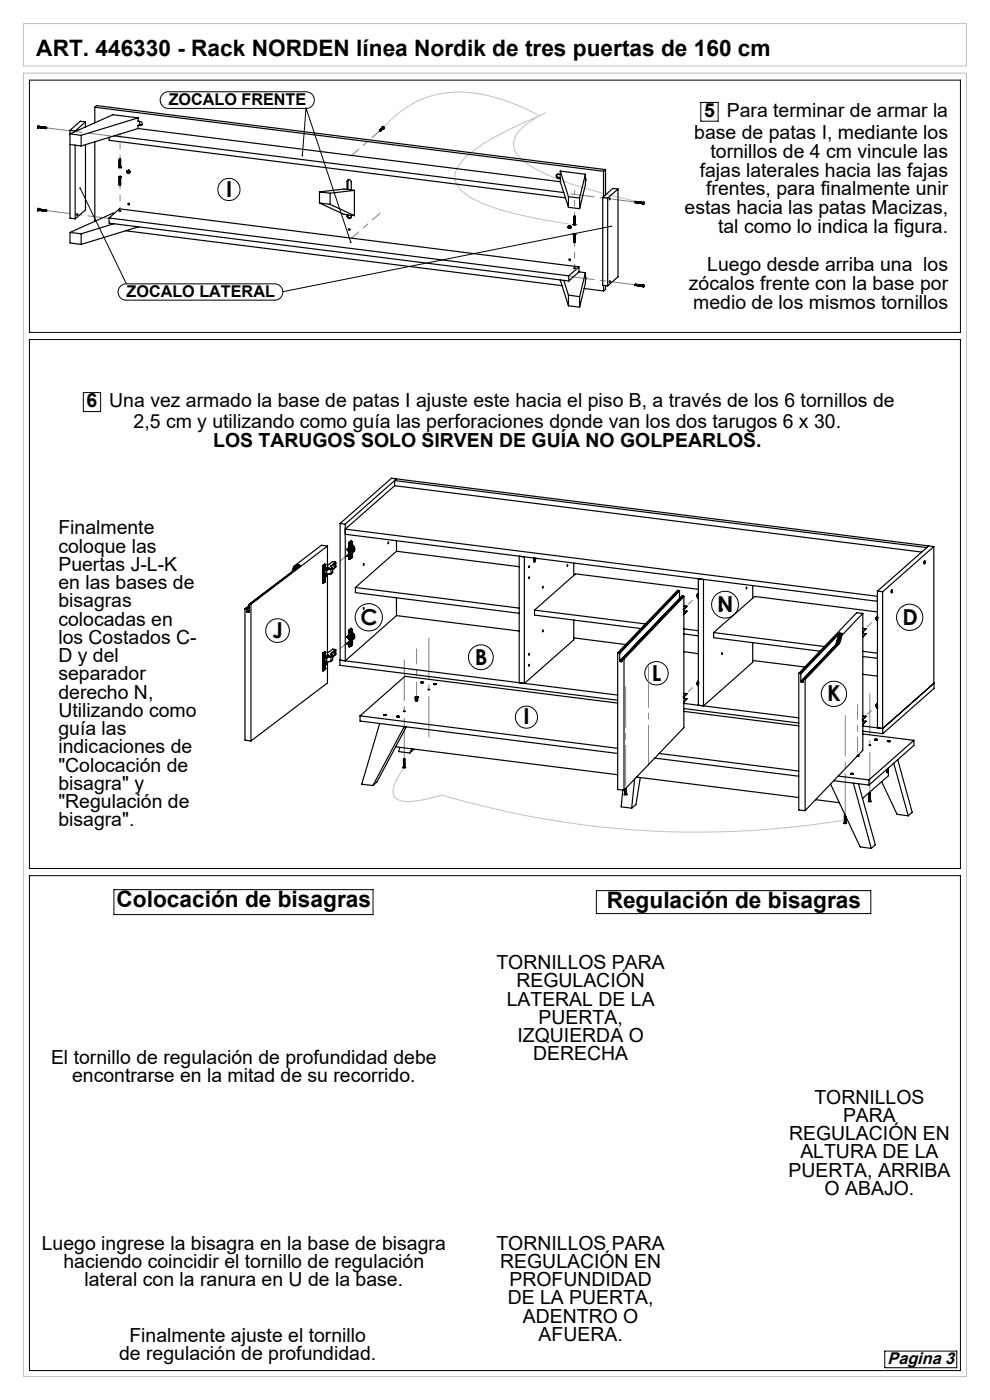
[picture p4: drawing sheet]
<svg xmlns="http://www.w3.org/2000/svg" width="210mm" height="297mm" viewBox="0 0 210 297" stroke-linecap="round" stroke-linejoin="round" font-family="sans-serif">
<defs><g id="words">
<g font-size="4.8">
<text x="7.7" y="11.8">ART. 446330 - Rack NORDEN línea Nordik de tres puertas de 160 cm</text>
<text x="24.7" y="192.4">Colocación de bisagras</text>
<text x="128.7" y="192.6">Regulación de bisagras</text>
</g>
<g font-size="4.7">
<text x="48" y="41.7">I</text>
<text x="152.2" y="129.8">N</text>
<text x="57.8" y="135.3">J</text>
<text x="76.4" y="132.5">C</text>
<text x="191.4" y="132.5">D</text>
<text x="100.7" y="141">B</text>
<text x="138.3" y="144.4">L</text>
<text x="175.5" y="148.8">K</text>
<text x="111.1" y="153.7">I</text>
</g>
<g font-size="4.1">
<text x="147.3" y="29.4">base de patas I, mediante los</text>
<text x="149.4" y="24.8">5</text>
<text x="154.2" y="24.8">Para terminar de armar la</text>
<text x="150.7" y="33.4">tornillos de 4 cm vincule las</text>
<text x="148.4" y="37.4">fajas laterales hacia las fajas</text>
<text x="149.8" y="41.5">frentes, para finalmente unir</text>
<text x="145.2" y="45.5">estas hacia las patas Macizas,</text>
<text x="152.3" y="49.5">tal como lo indica la figura.</text>
<text x="150" y="57.5">Luego desde arriba una los</text>
<text x="146.1" y="61.5">zócalos frente con la base por</text>
<text x="147.1" y="65.5">medio de los mismos tornillos</text>
<text x="18.4" y="86.3">6</text>
<text x="23.2" y="86.3">Una vez armado la base de patas I ajuste este hacia el piso B, a través de los 6 tornillos de</text>
<text x="28.3" y="90.9">2,5 cm y utilizando como guía las perforaciones donde van los dos tarugos 6 x 30.</text>
<text x="45.2" y="94.8">LOS TARUGOS SOLO SIRVEN DE GUÍA NO GOLPEARLOS.</text>
<text x="12.4" y="113.4">Finalmente</text>
<text x="12.4" y="117.2">coloque las</text>
<text x="12.4" y="121.1">Puertas J-L-K</text>
<text x="12.4" y="125">en las bases de</text>
<text x="12.4" y="128.8">bisagras</text>
<text x="12.4" y="132.7">colocadas en</text>
<text x="12.4" y="136.6">los Costados C-</text>
<text x="12.4" y="140.5">D y del</text>
<text x="12.4" y="144.3">separador</text>
<text x="12.4" y="148.2">derecho N,</text>
<text x="12.4" y="152.1">Utilizando como</text>
<text x="12.4" y="156">guía las</text>
<text x="12.4" y="159.8">indicaciones de</text>
<text x="12.4" y="163.7">&quot;Colocación de</text>
<text x="12.4" y="167.6">bisagra&quot; y</text>
<text x="12.4" y="171.5">&quot;Regulación de</text>
<text x="12.4" y="175.3">bisagra&quot;.</text>
<text x="105.3" y="205.6">TORNILLOS PARA</text>
<text x="109.5" y="209.5">REGULACIÓN</text>
<text x="107.5" y="213.4">LATERAL DE LA</text>
<text x="109.8" y="221.1">IZQUIERDA O</text>
<text x="114.2" y="217.2">PUERTA,</text>
<text x="10.8" y="225.6">El tornillo de regulación de profundidad debe</text>
<text x="113.1" y="225">DERECHA</text>
<text x="15.3" y="229.5">encontrarse en la mitad de su recorrido.</text>
<text x="172.8" y="234.1">TORNILLOS</text>
<text x="178.8" y="238">PARA</text>
<text x="167.4" y="241.9">REGULACIÓN EN</text>
<text x="169.8" y="245.7">ALTURA DE LA</text>
<text x="167.3" y="249.6">PUERTA, ARRIBA</text>
<text x="174.9" y="253.5">O ABAJO.</text>
<text x="8.9" y="265.1">Luego ingrese la bisagra en la base de bisagra</text>
<text x="13.5" y="269">haciendo coincidir el tornillo de regulación</text>
<text x="105.3" y="265.1">TORNILLOS PARA</text>
<text x="106.1" y="269">REGULACIÓN EN</text>
<text x="17.9" y="272.8">lateral con la ranura en U de la base.</text>
<text x="108.1" y="272.8">PROFUNDIDAD</text>
<text x="107.7" y="276.7">DE LA PUERTA,</text>
<text x="110.9" y="280.6">ADENTRO O</text>
<text x="27.5" y="284.6">Finalmente ajuste el tornillo</text>
<text x="114.2" y="284.4">AFUERA.</text>
<text x="25.3" y="288.5">de regulación de profundidad.</text>
</g>
<text font-size="3.6" x="188.3" y="289.4">Pagina 3</text>
<g font-size="3.4">
<text x="35.8" y="22.4">ZOCALO FRENTE</text>
<text x="26.8" y="63.1">ZOCALO LATERAL</text>
</g>
</g></defs>
<path d="M5 15.5h200v276.5h-200zM5 5h200v9h-200zM81.3 27.2a21.1 21.1 0 0 1 21.4-7.1 45.9 45.9 0 0 1 11.8 4.4 62.7 62.7 0 0 0-15.1 8.2 7.2 7.2 0 0 0-2.9 4.9 4.8 4.8 0 0 0 2.6 3.8 37.7 37.7 0 0 0 12.8 4.5l9.9 1.8M115.7 23.9a14.1 14.1 0 0 0-6.4 5.1 3.7 3.7 0 0 0 1 4.4 26.7 26.7 0 0 0 9.6 5.2l7.1 2.1 9.4 2.3M85.7 162.8a11.3 11.3 0 0 0-2.3 5.2 2.22 2.22 0 0 0 2.5 2 23.6 23.6 0 0 0 7.9-1.3 190.5 190.5 0 0 0 85.5 5.3" fill="none" stroke="#c0c0c0" stroke-width=".21"/>
<g fill="none" stroke="#000" stroke-width=".21">
<path d="M6.2 17h197.5v53.5h-197.5zM34.7 19.8l.9-.3h29.3a1.76 1.76 0 0 1 1.8 1.7 1.76 1.76 0 0 1-1.8 1.8h-29.2a1.77 1.77 0 0 1-1.6-1.2 1.77 1.77 0 0 1 .6-2zM17 39.9l9.8 20.2M64.1 33.1l.8-10.2 9.5 28.5M148.7 21.7h3.6v4h-3.6zM129.6 48l-69.6 13.9M6.2 72h197.5v112.3h-197.5zM25.6 60.7l.4-.3 .8-.2h31.5a1.73 1.73 0 0 1 1.7 1.7 1.73 1.73 0 0 1-1.7 1.8h-31.5a1.71 1.71 0 0 1-1.6-1.1 1.71 1.71 0 0 1 .4-1.9zM17.7 83.3h3.6v4h-3.6zM6.2 185.8h197.5v105h-197.5zM24.2 188.7h54.9v5.3h-54.9zM126.5 188.9h58.2v4.9h-58.2z"/>
<path d="M187.7 286.6h15.3v3.6h-15.3z"/>
<circle cx="48.6" cy="40.2" r="2.35"/>
<circle cx="58.9" cy="133.8" r="2.5"/>
<circle cx="78.2" cy="131" r="2.89"/>
<circle cx="102" cy="139.5" r="2.63"/>
<circle cx="153.8" cy="128.3" r="2.84"/>
<circle cx="193" cy="130.9" r="2.78"/>
<circle cx="111.7" cy="152.2" r="2.35"/>
<circle cx="139.2" cy="142.8" r="2.49"/>
<circle cx="176.9" cy="147.2" r="2.69"/>
</g>
<path d="M91 156.4v-21M85.8 161v-21M132.7 166.7v-21M137.6 162.5v-21.1M179.3 172.8v-21M184.5 168.2v-21" fill="none" stroke="#808080" stroke-width=".21" stroke-dasharray="15.2 1.3 1.3 1.3" stroke-dashoffset="6.6"/>
<path d="M88.4 147.8v-10.1M181.9 159.6v-10.1" fill="none" stroke="#808080" stroke-width=".21" stroke-dasharray="15.2 1.3 1.3 1.3" stroke-dashoffset="12.1"/>
<path d="M74.4 117.2l-3.4 2.8M71 138.6l3.5-2.9M148.1 126.2l-3.3 3.1M186.1 131l-3.3 3.1M144.8 147.9l3.3-3.1M182.8 152.6l3.3-3" fill="none" stroke="#808080" stroke-width=".21" stroke-dasharray="15.2 1.3 1.3 1.3" stroke-dashoffset="14.9"/>
<path d="M9.9 27.1l13.7 1.8M9.9 44.7l13.7 1.7M134.7 42.9l-13.6-1.8M134.7 60.4l-13.6-1.7" fill="none" stroke="#808080" stroke-width=".21" stroke-dasharray="15.2 1.3 1.3 1.3" stroke-dashoffset="10.3"/>
<path d="M25.5 33.7v-5.4M25.5 39.3v5.4M121.9 45.9v-5.5M121.9 51.4v5.5" fill="none" stroke="#808080" stroke-width=".21" stroke-dasharray="15.2 1.3 1.3 1.3" stroke-dashoffset="14.4"/>
<path d="M80.6 27.7l-6.1 5.4M80.6 45.2l-6.1 5.4" fill="none" stroke="#808080" stroke-width=".21" stroke-dasharray="15.2 1.3 1.3 1.3" stroke-dashoffset="13.1"/>
<path d="M129.5 47.9v.1a.18 .18 0 0 0 .1 .2 .18 .18 0 0 0 .2-.2zM16.9 39.8a.16 .16 0 0 0 0 .3 .16 .16 0 0 0 .2-.1 .16 .16 0 0 0-.2-.2l.1 .1zM64 32.9l.1 .3v-.1v.1l.2-.1-.1-.2zM74.3 51.3v.2l.2 .1-.1-.2 .1 .1a.17 .17 0 0 0 0-.2 .17 .17 0 0 0-.2 0z" fill="#000"/>
<g fill="none" stroke="#000" stroke-width=".25">
<path d="M8.3 26.9v.1M8.3 26.8l-.2-.2-.1 .2v.4l.2-.1M8.3 26.8v.1M8.3 26.8v.2M8.3 26.9v.2h.1M8.3 26.9l.1 .2M8.3 26.9h.1M8.4 26.9v.2M8.4 26.8v.1M8.5 26.9l-.1-.1v.3h.2M8.5 26.9l.1 .2M8.5 26.9h.1"/>
<path d="M8.5 26.9l.1 .1M8.6 27v.1M8.6 26.8l-.1 .1M8.6 26.8v.1M8.6 26.8v.3h.1M8.6 26.9l.1 .2M8.6 26.9h.1M8.7 26.9v.2M8.7 27.1h.1M8.7 26.9h.1M8.7 26.9v.2h.2M8.7 26.9l.2 .2"/>
<path d="M8.8 26.9l.1 .2M8.9 26.9h-.1M8.9 26.9v.2h.1M8.9 26.9l.1 .2M8.9 26.9h.1M9 26.9v.2M9 26.9h.1M9 26.9l.1 .1M9 26.9v.3l.1-.1M9.1 27v.1M9.1 27h.1M9.1 27.1h.1"/>
<path d="M9.2 26.9v.1M9.2 26.9l-.1 .1M9.2 26.9l-.1 .3h.2M9.2 27l.1 .2M9.2 27h.1M9.3 27v.2M9.3 26.9v.1M9.3 26.9v.3h.1M9.3 27l.1 .2M9.3 27h.1M9.4 27v.1M9.4 27.1v.1"/>
<path d="M9.5 26.9v.1M9.5 26.9l-.1 .1M9.5 26.9l-.1 .3h.2M9.5 27v.2M9.5 27h.1M9.5 27.2h.1M9.6 27v.2M9.6 27v.1M9.6 27h.1M9.6 27v.3l.1-.1M9.6 27.1l.1 .1v-.1M9.6 27.1h.1"/>
<path d="M9.7 27v.1M9.8 27v.1M9.8 27v.3v-.2M9.8 27.1h.1M9.8 27.1l.1 .1zM14.9 27.7l1 .1M14.9 27.7v18.6l1 .1M14.9 30.7l2.3 .3M15.9 27.8v.1M15.9 30.8v15.6M17.2 28.7v2.3M18.1 25.9v1"/>
<path d="M18.1 30.7v13.8l-2.2 1.9M18.1 25.9l-2.2 1.9M18.1 25.9l-1.1-.2-2.1 2M20.1 22.8v3.3M20.1 30.1v16.9M20.1 22.8l107.9 13.5M20.1 22.8l.4-.4 107.9 13.6M23.1 29.1v.7l96.8 12.2M24.2 28.8l95.4 12M25.2 37.5l.4-.1 .2 .1-.4 .1zM25.2 37.5l.2 .2M25.3 39.1l.1 .1"/>
<path d="M25.3 39h.1M25.3 38.8l.1 .1M25.3 38.7h.1M25.3 38.6h.1M25.3 38.4h.1M25.3 38.3h.1M25.3 38.1h.1M25.3 38h.1M25.3 37.8h.1M25.3 39.3h.1M25.3 34h.2M25.3 34.2h.1"/>
<path d="M25.3 34.4h.1M25.3 34.5h.1M25.3 34.6l.1 .1M25.3 34.8h.1M25.3 34.9l.1 .1M25.3 35.1h.1M25.3 35.2h.1M25.3 35.3l.1 .1M25.3 33.9h.1M25.3 37.7h.3M25.3 35.4l-.1 .2h.6l-.2-.2M25.3 37.5h.1"/>
<path d="M25.3 37.5h.3h-.1M25.3 39.1h.1M25.3 38.9h.1M25.3 38.8h.1M25.3 38.5h.1M25.3 37.9h.1M25.3 38.2h.1M25.3 39.2h.1M25.3 34h.1M25.3 34.3h.1M25.3 34.6h.1M25.3 34.7h.1"/>
<path d="M25.3 34.9h.1M25.3 35h.1M25.3 35.3h.1M25.3 39.2v.1M25.4 38.3l-.1 .1M25.4 38.2h-.1M25.4 38.1h-.1M25.4 38.6l.1-.1-.1 .2M25.4 39.3h.1zM25.4 34.1l-.1 .1M25.4 34.3h-.1M25.4 34.4l-.1 .1"/>
<path d="M25.4 34.5h.1M25.4 33.7h.1zM25.4 35.4h.1M25.4 33.7v.1M25.4 33.7v.2M25.4 33.9v.2M25.4 34.2v.1M25.4 34.4h.1M25.4 34.5v.1M25.4 34.7h.1M25.4 34.8v.1M25.4 35h.1"/>
<path d="M25.4 35.1v.1M25.4 35.2v.1M25.4 37.7v.1M25.4 37.8v.3M25.4 38.1v.1M25.4 38.3h.1M25.4 38.4v.1M25.4 38.6v.1M25.4 38.7v.1M25.4 38.9h.1M25.4 39v.1M25.4 39.2h.1"/>
<path d="M25.4 37.5v.1M25.5 37.5h.1M25.5 37.5l-.1 .1M25.5 37.4v.1M25.5 37.4l-.1 .1M25.5 39.1l-.1 .1M25.5 39h-.1M25.5 38.8l-.1 .1M25.5 38.7h-.1M25.5 38.4h-.1M25.5 38.2l-.1 .1M25.5 38.1h-.1"/>
<path d="M25.5 38h-.1M25.5 37.8h-.1M25.5 34.2h-.1M25.5 34.3l-.1 .1M25.5 34.6l-.1 .1M25.5 34.8h-.1M25.5 34.9l-.1 .1M25.5 35.1h-.1M25.5 35.2h-.1M25.5 35.3l-.1 .1M25.5 33.9h-.1M25.5 39.2h-.1"/>
<path d="M25.5 39l-.1 .1M25.5 38.7l-.1 .1M25.5 38.4l-.1 .1M25.5 38.1l-.1 .1M25.5 38l-.1 .1M25.5 37.8l-.1 .1M25.5 37.7l-.1 .1M25.5 39.1l.1 .2h-.3M25.5 39l.1 .1h-.3M25.5 38.8l.1 .1h-.3M25.5 38.7v.1h-.2M25.5 38.6l.1 .1h-.3"/>
<path d="M25.5 38.4v.2l-.2-.1M25.5 38.2l.1 .2h-.3M25.5 38.1l.1 .1h-.3M25.5 38l.1 .1h-.3M25.5 37.8l.1 .2h-.3M25.5 37.7v.1h-.2M25.5 33.8l.1 .1h-.3M25.5 33.9l.1 .1h-.3M25.5 34l.1 .2h-.3M25.5 34.2l.1 .1h-.3M25.5 34.3l.1 .2h-.3M25.5 34.5v.1h-.2"/>
<path d="M25.5 34.6l.1 .1h-.3M25.5 34.8l.1 .1h-.3M25.5 34.9l.1 .1h-.3M25.5 35.1l.1 .1h-.3M25.5 35.2l.1 .1h-.3M25.5 33.8l-.1 .1M25.5 33.9l-.1 .1M25.5 34l-.1 .1M25.5 34.2l-.1 .1M25.5 34.5l-.1 .1M25.5 34.8l-.1 .1M25.5 35h-.1"/>
<path d="M25.5 35.1l-.1 .1M25.5 35.2l-.1 .1M25.5 35.3l-.2 .1M25.5 33.7v.1M25.5 34.2h.1M25.5 34.9v.1M25.5 35.3v.1M25.5 38h.1M25.5 38.4h.1M25.5 38.7h.1M25.5 39.1v.1M25.8 37.5l-.2 .2"/>
<path d="M27 36.5h.1M27 36.4h.1M27 36.3h.1M27 36.3v.2M27 36.4v.1M27 36.5v.1M27 36.6h.1M27 36.3l.3-.2-.2 .2M27.1 36.6h.1M27.1 36.3h.1M27.1 36.6l.2 .1M27.1 36.6v.1"/>
<path d="M27.1 36.7h.1M27.1 36.2l.2-.1 .2 .3M27.2 36.3h.1M27.2 36.7h.1M27.2 36.3h-.2M27.2 36.2v.1M27.2 36.1l-.2 .2M27.3 36.3h.1M27.3 36.3l.1-.1-.1 .2M27.3 36.6h.1M27.3 36.6v.1M27.3 36.4h.1"/>
<path d="M27.3 36.5v.1M27.3 36.3l.1 .1M27.3 36.1l-.1 .2M27.4 36.4v.1M27.4 36.5h.1M27.4 36.4h.1M27.4 36.2l-.2 .1M27.4 36.2l-.1 .1M27.5 36.2l-.2 .1M27.5 36.3l-.2 .1M27.5 36.4l-.2 .2M27.5 36.3l-.1 .1"/>
<path d="M27.5 36.3l-.1 .2M27.5 36.4l-.1 .1M27.5 36.4l-.2 .3M29.3 25v.7l.4 .1a.42 .42 0 0 1 .5 .4 .42 .42 0 0 1-.5 .4M29.3 27.3l89.6 11.3M29.3 26.6v.7M29.3 27.3l-12.1 3.7M29.3 25l-12.1 3.7M29.3 25l-5.3-.7-9.1 4.1 2.3 .3M29.3 26.6h.4M29.6 25.7v.8l-.3 .1M29.6 26.5h.3"/>
<path d="M29.9 26.5l-.2 .1M30.1 26.5h-.2M73.6 38.5a.44 .44 0 0 1 .5-.4 .44 .44 0 0 1 .4 .5v1.7l.7 .1M73.6 38.5v1.7M73.8 38.3v1.9M73.8 38.3l-.2 .2M73.9 38.1l-.1 .2M80.6 27.5h.3l-.1 .3-.1-.3-.2 .1 .1 .2 .2-.1M80.6 27.6l.1 .1M80.6 27.6l-.1 .1M80.6 27.8h.1M80.7 27.4h.2v.2v-.2l-.3 .1"/>
<path d="M80.7 27.7l-.1 .1M80.8 27.3l.2 .1v.2M80.8 27.7h-.1M80.8 27.3h.2v.2M80.9 27.3h.2v.2M80.9 27.2l.3 .1-.1 .1M81 26.9a.29 .29 0 0 1 .5 .1 .29 .29 0 0 1-.3 .4v-.2h-.2zM81 27.1l.3 .1-.1 .1M81.3 27.2l-.2-.2 .2 .1v.2M81.3 27.2h.1M118.2 37a.5 .5 0 0 0 .4 .7M118.4 37.8h.5"/>
<path d="M118.6 37.7h.2M118.6 37.7l-.2 .1M118.8 37.7l.1 .1M118.9 37l-.5-.1a.44 .44 0 0 0-.4 .5 .44 .44 0 0 0 .4 .4M118.9 36.3l-.1 1.4M118.9 37.8v.8M118.9 36.3l1.7 5.4M118.9 36.3l5.3 .7M118.9 38.6l1.7 5.4M124.2 37.8v.6M124.2 37v.7M124.2 38.5v.7l-1.3 5.1"/>
<path d="M124.2 37l-1.3 5M124.2 37.8v.5M128 36.3v5.4M128.4 36l-.4 .3M128.4 36v5.3M8.3 44.4v.2M8.3 44.3l-.2-.1-.1 .2v.3l.2-.1M8.3 44.4h.1M8.3 44.4v-.1v.3h.1M8.3 44.4l.1 .2M8.4 44.4v.2M8.4 44.4h.1"/>
<path d="M8.5 44.4v.3l.1-.1M8.5 44.4l.1 .2M8.5 44.4h.1M8.6 44.4h-.1M8.6 44.4v.1M8.6 44.4v.3l.1-.1M8.6 44.5l.1 .1M8.6 44.5h.1M8.7 44.5v.1M8.7 44.6h.1M8.7 44.4v.1M8.7 44.5v.2h.2"/>
<path d="M8.7 44.5l.2 .2M8.7 44.5h.1M8.8 44.5l.1 .2M8.9 44.4l-.1 .1M8.9 44.5v-.1v.3h.1M8.9 44.5l.1 .2M8.9 44.5h.1M9 44.5v.2M9 44.4v.1M9 44.4l.1 .1M9 44.4v.3h.1M9.1 44.5v.2"/>
<path d="M9.1 44.5h.1M9.1 44.7h.1M9.2 44.5v.1M9.2 44.5h-.1M9.2 44.5l-.1 .2h.2M9.2 44.6l.1 .1M9.2 44.6h.1M9.3 44.6v.1M9.3 44.5v.1M9.3 44.5v.2h.1M9.3 44.6l.1 .1M9.3 44.6h.1"/>
<path d="M9.4 44.6v.1M9.5 44.5v.1M9.5 44.5l-.1 .1M9.5 44.5v.3l.1-.1M9.5 44.6v.1M9.5 44.6h.1M9.5 44.7h.1M9.6 44.6v.1M9.6 44.7h.1M9.6 44.5v.1M9.6 44.5v.2l.1 .1M9.6 44.6l.1 .2v-.2"/>
<path d="M9.6 44.6h.1M9.7 44.6h.1M9.8 44.6h.1M9.8 44.6l-.1 .2 .1-.2M9.8 44.7l.1 .1zM14.9 49.3v2.2l2.3 .4M14.9 49.3l2.3 .3M16.3 45.4v.3zM17.2 49.6v2.3M23.1 46.2v1.1l97.6 12.3M23.1 46.2l97.6 12.3M23.1 46.2l2.2-1.9 97.5 12.3"/>
<path d="M24.2 47.4l-7 2.2M24.2 45.3l-.2-.1-9.1 4.1M25.3 44.7l.3 .1zM26.7 49l92.5 11.6M29.3 48.1l-12.1 3.8M67.8 40.7l2.2 .3M67.8 43.1l2.2 .3M67.8 40.7v2.4M67.8 43.1l5.2 2.4h.6M70 41v2.4M70 43.4l5.2 2.4M73.6 45.5v.4"/>
<path d="M73.6 40.2l-.6-.1-5.2 .6M73.6 40.2h.9M73.6 45.5l.9 .2M73.8 45.7a.46 .46 0 0 0 .6 .5M73.8 45.6v.1M73.8 45.7l-.2 .2M75.2 45.8l-.7-.2v.4a.45 .45 0 0 1-.5 .3 .45 .45 0 0 1-.4-.4M75.2 40.4v5.4M75.2 40.4l-5.2 .6M118.9 59.4l1.7 5.5M119.6 59.5l1 3.1M120.5 48.3l.1 .1"/>
<path d="M120.5 48.3h.1M120.5 48.2h.1M120.5 48.2v.1M120.5 48.1v.1M120.5 48.1h.1M120.6 48.4h.1M120.6 48.1h.1M120.6 48h.1M120.6 48.1h-.1M120.6 41.7v2.3M120.6 48v.1M120.6 41.7l2.3 .3"/>
<path d="M120.6 44l2.3 .3M120.7 48h.1M120.7 48.4h.1M120.7 58.5v1.1M120.7 48a.21 .21 0 0 1 .3 0 .21 .21 0 0 1 0 .3M120.7 48l.1-.1-.1 .1M120.8 48h.1M120.8 48.4h.1M120.8 48l.1-.1-.1 .2M120.8 47.9l-.3 .2M120.8 48v.1M120.8 48.1h.1"/>
<path d="M120.8 48.1l.1 .1M120.9 48.1h.1M120.9 48.4h.1M120.9 48.4h-.2M120.9 47.9l-.2 .1M120.9 48.2h.1M120.9 48.2v.1M120.9 48.3h.1M120.9 48.2l.1-.1-.1 .2M120.9 48.1v.1M120.9 48.3v.1M121 48l-.2 .1"/>
<path d="M121 48l-.1 .1M121 48l-.1 .2M121 48.3l-.1 .1M121 48.2l-.2 .2M121.6 49.6l.6 .1h-.5zM121.6 49.7l.2 .1 .4-.1M121.7 56.9h.4zM121.7 47.5l-.1 .2 .2 .1 .4-.1-.2-.2M121.7 47.5h.3M121.7 49.6h.1M121.7 49.6l.1 .1M121.7 46.1h.1"/>
<path d="M121.7 46.3h.1M121.7 46.4l.1 .1M121.7 46.6h.1M121.7 46.7h.1M121.7 46.8l.1 .1M121.7 47h.1M121.7 47.1l.1 .1M121.7 47.3h.1M121.7 47.4h.1M121.7 46h.1M121.7 51.2h.1M121.7 51.1h.1"/>
<path d="M121.7 50.9h.1M121.7 50.8h.1M121.7 50.6l.1 .1M121.7 50.5h.1M121.7 50.3l.1 .1M121.7 50.2h.1M121.7 50.1h.1M121.7 49.9h.1M121.7 51.4h.1M121.7 46.4h.1M121.7 46.5h.1M121.7 50.4h.1"/>
<path d="M121.7 50.3h.1M121.8 46.8h-.1M121.8 47h-.1M121.8 46.1h.2M121.8 46.3h.2M121.8 47.4h.2v.2M121.8 50.9h-.1M121.8 50.7l-.1 .1M121.8 50.6h-.1M121.8 50.2h.2M121.8 50.1h.2M121.8 51.4l.2-.1v.2"/>
<path d="M121.8 49.8h.1M121.8 45.9h.2zM121.8 47.4l.2 .2M121.8 47.5h-.1M121.8 51.4l.2 .1M121.8 46.1h-.1M121.8 47.1h-.1M121.8 47.2l-.1 .1M121.8 45.9l-.1 .1M121.8 45.9h.1M121.8 46v.1M121.8 46.1v.1"/>
<path d="M121.8 46.3v.1M121.8 46.5h.1M121.8 46.6v.1M121.8 46.7v.1M121.8 46.9v.1M121.8 47v.1M121.8 47.2h.1M121.8 47.3v.1M121.8 49.9v.1M121.8 50.1h.1M121.8 50.2v.1M121.8 50.4h.1"/>
<path d="M121.8 50.5v.1M121.8 50.7h.1M121.8 50.8v.1M121.8 50.9v.1M121.8 51.1h.1M121.8 51.2v.1M121.8 51.1l-.1 .1M121.8 51h-.1M121.8 50h-.1M121.8 49.8l-.1 .1M121.8 49.7h.1M121.9 49.7h.1"/>
<path d="M121.9 49.6l-.1 .1h.3l-.2-.1M121.9 49.6h.1M121.9 49.6l-.1 .1M121.9 49.6v.1M122 46.4l-.2 .1M122 46.6h-.2M122 46.7h-.2M122 46.8l-.2 .1M122 47h-.2M122 47.1l-.2 .1M122 47.3h-.2M122 46h-.2"/>
<path d="M122 51.2h-.2M122 51l-.2 .1M122 50.9h-.2M122 50.8h-.2M122 50.6l-.2 .1M122 50.5h-.2M122 50.3l-.2 .1M122 49.9h-.2M122 45.9l-.3 .1M122 46v.1h-.3M122 46.1l-.1 .2-.1-.1M122 46.3v.1h-.3"/>
<path d="M122 46.4v.1h-.3M122 46.6v.1h-.3M122 46.7v.1h-.3M122 46.8v.2h-.3M122 47v.1h-.3M122 47.1v.2h-.3M122 47.3v.1h-.2M122 47.5h.1M122 45.9h-.2M122 46l-.2 .1M122 46.1l-.2 .1M122 46.3l-.2 .1"/>
<path d="M122 46.6l-.2 .1M122 46.7l-.2 .1M122 46.8l-.2 .2M122 47l-.2 .1M122 47.2h-.2M122 47.3l-.2 .1M122 51.2l-.2 .1M122 51.1h-.2M122 50.9l-.2 .1M122 50.8l-.2 .1M122 50.7h-.2M122 50.5l-.2 .1"/>
<path d="M122 50.2l-.2 .1M122 50.1h-.2M122 49.9l-.2 .1M122 51.4h.1M122 51.2v.1h-.2M122 51v.2h-.3M122 50.9v.1h-.3M122 50.8v.1h-.3M122 50.6v.1l-.3 .1M122 50.5v.1h-.3M122 50.3v.1h-.3M122 50.2v.1h-.3"/>
<path d="M122 50.1l-.1 .1-.1-.1M122 49.9v.1h-.3M122 45.9h.1M122 46h.1M122 46.7h.1M122 47.1v.1M122 49.9h.1M122 50.6v.1M122 51v.1M122 49.8l-.3 .1M122 47.5v.1M122 51.4v.1"/>
<path d="M122.8 56.6l-2.1 1.9M122.8 56.6v1.1M122.8 57.7l-2.1 1.9M122.8 57.7l1.4 .2M122.9 42v2.3M124.2 58.7v.6M124.2 57.9l-1.3 5M124.2 59.4v.7l-1.3 5.1M124.2 57.9v.7M124.2 58.7v.5M127.8 41.9l1.1 .1M127.8 41.9v18.6l1.1 .1"/>
<path d="M128.9 42v18.6M129.3 42v.4zM129.3 59.6v.3zM131.1 40.1l-2.2 1.9M131.1 40.1v18.6l-2.2 1.9M131.1 40.1l-1.1-.1-2.2 1.9M134.7 43h.1M134.8 42.9v.1M134.8 42.8v.1M134.8 42.8l-.1 .2M134.8 42.8h.1M134.8 42.8v.2h.1"/>
<path d="M134.8 42.8l.1 .1M134.9 42.8v.1M134.9 42.8h.1M135 42.8h.1M135 42.8v.2M135 42.8l-.1 .2h.1M135 42.8v.1M135 42.9l.1 .1M135 43h.1M135.1 42.8l-.1 .1M135.1 42.9v.2l.1-.1M135.1 42.9l.1 .1v-.1"/>
<path d="M135.1 42.9h.1M135.2 42.8v.1M135.3 42.9v.2l.1-.1M135.3 42.9l.1 .1M135.3 42.9h.1M135.4 42.8l-.1 .1M135.4 42.8v.1M135.4 42.9l.1 .1M135.4 42.8v.3l.1-.1M135.4 42.9h.1M135.5 42.9v.2M135.5 43v.1"/>
<path d="M135.5 42.8v.1M135.5 42.9v.2h.1M135.5 42.9l.1 .2M135.5 42.9h.1M135.6 42.9v.1M135.6 42.9h.1M135.6 43v.1M135.7 42.9l-.1 .2h.2M135.7 42.9v.2M135.7 42.9h.1M135.7 42.9l.1 .1M135.8 42.9h-.1"/>
<path d="M135.8 43h.1M135.9 42.9v.2M135.9 42.9l-.1 .2h.1M135.9 42.9v.1M135.9 43v.1M136 43l-.1 .1h.2M136 43l.1 .1v-.1M136 43h.1M136.1 42.9v.1M136.1 42.9v.3l.1-.1M136.1 43l.1 .1M136.1 43h.1"/>
<path d="M136.2 43.1h.1M136.2 43v.1M136.2 42.9l.1 .1M136.2 42.9v.1M136.2 42.9l.1 .3M136.3 43v.1M136.3 43h.1M136.3 43.1h.1M136.3 43.1l.2 .3M136.5 43.1h.1M136.5 42.9h.1M136.5 42.9v.2"/>
<path d="M136.5 43.1v.2M136.5 43.3h.1M136.5 42.8l-.2 .3M136.6 42.8v.3l-.1 .3-.1-.4zM136.6 43.1h-.1M120.6 62.6v2.3M120.6 62.6l2.3 .3M120.6 64.9l2.3 .3M122.9 62.9v2.3M123.9 61.2l4.1 .5M128 60.5v1.2M128.4 60.6v.8l-.4 .3"/>
<path d="M134.7 60.4v.1M134.7 60.5h.1M134.7 60.4h.1M134.8 60.4v.1M134.8 60.3v.1M134.8 60.3v.2h.1M134.8 60.4l.1 .1M134.8 60.4h.1M134.9 60.4v.1M134.9 60.3v.1M135 60.3v.1M135 60.4v.1"/>
<path d="M135 60.3l-.1 .3 .1-.1M135 60.4h.1M135 60.5h.1M135.1 60.3l-.1 .1M135.1 60.4v.2h.1M135.1 60.4l.1 .2M135.1 60.4h.1M135.2 60.4v.2M135.2 60.4h.1M135.3 60.4l-.1 .2h.2M135.3 60.4l.1 .2-.1-.2M135.3 60.4h.1"/>
<path d="M135.4 60.4h-.1M135.4 60.4h.1M135.4 60.4l.1 .2M135.4 60.4v.2h.1M135.4 60.4l.1 .1M135.5 60.5v.1M135.5 60.6h.1M135.5 60.4v.1M135.5 60.5v.1h.1M135.5 60.5l.1 .1M135.5 60.5h.1M135.6 60.5v.1"/>
<path d="M135.6 60.4v.1M135.7 60.5l-.1 .1h.2M135.7 60.5v.1M135.7 60.5h.1M135.7 60.5l.1 .1M135.7 60.6h.1M135.8 60.4l-.1 .1M135.8 60.6h.1M135.9 60.5l-.1 .2 .1-.1M135.9 60.5v.1M135.9 60.5h.1M135.9 60.4v.1"/>
<path d="M136 60.5l.1 .2M136 60.5l-.1 .2h.2M136 60.5h.1M136.1 60.5v.2M136.1 60.5h.1M136.1 60.5v.2h.1M136.1 60.5l.1 .2M136.2 60.5v.2M136.2 60.5h.1M136.3 60.5v.2M136.3 60.5v.1M136.3 60.7h.1"/>
<path d="M136.5 60.7h.1M136.5 60.6h.1M136.5 60.5v.4M136.5 60.6v.1M136.5 60.4l-.2 .2 .2 .3M136.5 60.8v.1M136.6 60.4v.3l-.1 .3zM136.6 60.6l-.1 .1M62.9 119.9l.1 .1M62.9 119.9l-.4 .4M63.3 119.8l-.4 .1M63.3 119.9l-.3 .1"/>
<path d="M63.3 119.8v.1M63.3 119.8l.3 .1M63.3 119.9h.3M63.3 119.9l-.2 .5M63.6 119.9v.1M63.6 119.9h.1M63.6 119.9l-.1 .2M68.5 119.9l-.1 .3M68.5 119.9v.1M68.5 120v.2M68.5 120h.1M68.9 119.7l.1 .1"/>
<path d="M68.9 119.7h.1M68.9 119.7l-.4 .3M68.9 119.7l-.4 .2M69 119.8h.1M69 119.8l-.4 .2M69 119.8v.9M69.5 115.8l-16.3 12.4M69.5 115.8v4.9M69.5 115.8l-1.3-.1-5.9 4.5M71.2 119.2v.1M71.2 119.2l-.6-.1-1.1 .9M71.2 119.2l-1.1 1"/>
<path d="M71.2 119.3v.3l-.3 .4v.2M71.2 119.9l-.3 .3M71.2 119.9v.4M71.2 119.3l-1 .9M72.1 111.1l1.1 .1M72.1 111.1v30l58.9 7.5M73.2 111.2v29M73.2 113.3l112.9 14.3M73.6 116.5l.1 .2M73.6 116.5l.1 .1M73.6 116.6h.1M73.6 118h.1"/>
<path d="M73.7 117.9h.1M73.7 116.6v.1M73.7 116.7l.1 .1M73.7 117.9v.1M73.7 117.8v.2M73.7 117.8h.1M73.8 117.8l-.1 .1M73.8 117.8h.1M73.8 116.8l.2 .1M73.8 116.8h.1M73.9 117.7h.1M73.9 116.8v.1"/>
<path d="M73.9 117.8l-.1 .1M73.9 116.8h.1M73.9 117.8h.1M73.9 117.7l-.1 .1M73.9 116.9h.1M74 116.3l.1 .1M74 117.8v.1M74 117.8l-.1 .1M74 117.6l-.3 .2M74 116.2l-.4 .3M74 116.3l-.3 .3M74 117.8l-.3 .2"/>
<path d="M74 115.9v.3M74 118.5l.1 .2M74 115.3v.6M74 117.9v.6M74 115.3h.1M74 115.9l.1 .1M74 117.9h.1M74 118.5h.1M74 117.5v.1M74 116.9h.1M74 117.8l.1 .1M74 117.6l-.1 .1"/>
<path d="M74 116.9v.3h.2M74.1 116l-.1 .2M74.1 117.7l-.1 .1M74.1 118.5l.1 .2M74.1 115l-.1 .3M74.1 115.3v.7M74.1 116.9v.2M74.1 117.9v.6M74.1 116.4l-.4 .3M74.1 116.4h.1M74.1 115h.1M74.1 115.9l-.1 .4"/>
<path d="M74.1 117.5v.2M74.1 118.5l.1 .1M74.1 115.3h.1M74.1 117.9h.1M74.1 117.8v.1M74.1 115.3v.6M74.1 117.5l-.5 .5M74.2 115l-.1 .3M74.2 115.1l-.1 .2M74.2 116.4l-.3 .4M74.2 116.4v.1M74.2 115.1v.1"/>
<path d="M74.2 117.1l.1 .1M74.2 117.2h.1M74.2 117.5h.1M74.2 117.6v.3M74.2 117.5h-.2v.2M74.2 118.5v.1M74.2 115.9l-.1 .5M74.2 115.9h-.1M74.2 115.2v.1M74.2 118.5h-.1M74.2 118.5h.1M74.2 117.9h.1"/>
<path d="M74.2 116.5l-.3 .3M74.2 115.3v.6M74.2 117.9v.6M74.2 115.9h.1M74.2 115.2h.1M74.2 115.3h.1M74.3 117.5h-.2M74.3 117.6v.3M74.3 115.9l-.1 .5M74.3 115.9h.1M74.3 115.3h.1M74.3 115.2v.1"/>
<path d="M74.3 115.2l.1 .1M74.3 118.5h.1M74.3 115.3v.6M74.3 117.9v.6M74.3 117.5l.1 .3M74.4 117.3h.1M74.4 117.3l-.3 .2h.1M74.4 117.2v.1M74.4 115.9l-.2 .6M74.4 116.9l-.3 .2M74.4 116.8v.1M74.4 117.8l-.1 .1"/>
<path d="M74.4 114.8h.1M74.4 117.8l-.1 .7M74.4 115.3v.6M74.4 117.1v.2M74.4 116.8l-.3 .3M74.4 116.9h.1M74.4 114.8l-.3 .2M74.4 115.7h.1M74.4 115.8h.1M74.4 118.1v.1M74.4 115.6l.2-.4v.4M74.4 116.9l.1 .1"/>
<path d="M74.4 117.3l-.2 .2M74.4 116.9l-.2 .2M74.4 117.1l-.1 .1M74.5 114.9v.1M74.5 117.8h.1M74.5 114.8v.2M74.5 117.3h.1M74.5 118.4h.1M74.5 115.5l-.1 .3M74.5 117v.3M74.5 117.8l-.1 .3M74.5 117.3l-.3 .2"/>
<path d="M74.5 115.5h.1M74.5 114.8l-.3 .2M74.5 114.9l-.3 .2M74.5 117l-.2 .2M74.5 118.4l-.3 .3M74.5 115.3l-.1 .2M74.5 117.6l-.1 .3M74.5 115.2l.1 .2-.1 .4zM74.5 115.4h.1M74.5 118.1l-.1 .1M74.5 115.5v-.2v.4v-.2M74.5 116.9v.4"/>
<path d="M74.5 117.8v-.2v.2M74.5 117.8v.2M74.5 115.4v.2M74.5 118h.1M74.5 116.7l.1 .4zM74.5 117.5l.1 .2-.1 .4zM74.5 115h.1M74.5 115l-.3 .2M74.6 116.7v.5zM74.6 117.7l-.2 .2 .2-.4v.4M74.6 115.4l-.1 .1M74.6 117.8h-.1"/>
<path d="M74.6 115.6l-.1 .4-.1-.2M74.6 117.9l-.1 .4-.1-.2M74.6 115l-.2 .3M74.6 115h.1M74.6 115.6h.1M74.6 117.9h.1M74.6 115l-.3 .2M74.6 115.6v.1M74.6 115.7l.2 .2M74.6 117.6l.1-.4-.1 1M74.6 118.2h.1M74.6 115.6l.2 .4"/>
<path d="M74.6 115v.6M74.6 118.2l-.2 .3M74.7 115.7l.1 .1M74.7 115.6h-.1M74.7 115.6v.1M74.7 115.7h.1M74.8 115.9v.1M74.8 116.3h.1M74.8 116.3l-.7 .6M74.8 116.3v.8M74.8 117.1l-.7 .6M74.8 115.8v.1"/>
<path d="M74.8 115.8h.1M74.9 117.1h-.1M74.9 115.8v.1M74.9 117.1l-.8 .7M74.9 116.3v.8M74.9 116.3h.1M74.9 117.1h.1M74.9 115.8l-.1 .1M74.9 116.3l.1 .1M74.9 115.9l.1 .1M74.9 115.9l-.1 .1M74.9 115.9h.1"/>
<path d="M74.9 115.9l-1 .9M75 117l-.1 .1M75 116l-1.1 .9M75 116h.1M75 116.4v.6M75 116.4v.3M75.1 116.4l-.1 .4M75.1 116.4l.1 .2-.2 .2zM75.1 116h.1M75.1 116.1h.1M75.1 116l-1.1 .9M75.1 116.1l-.3 .2"/>
<path d="M75.1 116.1l.1 .1-.2 .2M75.1 116l-.2 .3M75.1 116.1l-.2 .2M75.1 116v.1M75.2 116.8l-.3 .2M75.2 116.8h.1M75.2 116.2v.6M75.2 116.8l-.2 .2M77.2 119.6l-.1 .3zM82.3 115v.4zM83.7 101.9v1.1M83.7 101.9l112.9 14.3 .4-.4"/>
<path d="M83.7 103l-10.5 9.3 112.9 14.2M83.7 103l111.8 14.1M84.1 116.9l-8.7 7.7M84.1 116.9l26 3.3M84.1 101.6l-.4 .3M84.1 101.6l112.9 14.2M84.1 114.7v2.2M84.1 101.6l-10.9 9.6M84.1 101.6l-1.1-.1-10.9 9.6M110.1 118l1.1 .1v26.9l-1.1-.2zM113.3 118.4l-.1 .6 .2 .2 .2-.8-.1 .7-.2 .1zM113.3 118.7h.1"/>
<path d="M113.3 118.4h.1M113.4 118.6v-.1v.1M113.4 118.7v.1M113.4 118.6l.1 .1M113.4 118.8h.1M113.4 118.6l-.1 .1M113.5 118.7h-.1M120.4 119.8l-.1 .3zM121.7 119.4v2.7M196.1 119.4h.1M196.1 119l.2 .2-.2 .4zM196.1 119.2v.2"/>
<path d="M196.1 119.2l.1 .1M196.2 119.3l-.1 .1M197 115.8l-10.9 9.6M197 115.8l1.1 .2M198.1 116v29M198.1 116l-10.9 9.6M52 129.1l.8-.6-.7 .6M52.1 129.1l-.1 27.9 1.2 .2M52.1 129.1h.1M52.2 129.1l.2 .2M52.4 129.7l.1 .2M52.4 129.3v.4"/>
<path d="M52.5 129.9h.2M52.8 129.9h-.1M52.8 128.9l-.4 .4M52.8 129.4l-.4 .3M52.8 128.7l-.6 .4M52.8 129.6l-.3 .3M53 128.2l-.2 1.7M53 128.2h.2M53.2 128.2v29M62.3 120.2l-.4 1.1M62.3 120.2h.1M62.3 120.2v.1"/>
<path d="M62.3 120.2l.2 .1M62.3 120.3l-.3 .9M62.3 120.3h.2M62.5 120.3l.1 .1M62.5 120.3l-.2 .7M62.5 120.3h.1M62.6 120.4l-.1 .5M63 120l-.4 .4M63 120l-.1 .6M63.6 120h.1M63.6 120l-10.7 8.2M63.6 120l-10.6 8.2"/>
<path d="M68.4 123.6l.1 .2M68.4 138.7h.1M68.4 120.2v3.4M68.4 138.7v3.5M68.4 120.2h.1M68.4 123.6h.1M68.5 138.5l-.1 .2M68.5 138.5h.1M68.5 138.7h.1M68.5 120.2h.1M68.5 123.6v.2M68.5 120.2v3.4"/>
<path d="M68.5 138.7v3.5M68.5 138.5v.2M68.5 138.5l.1 .1M68.6 123.6h-.1M68.6 123.6v.1M68.6 120.2v3.4M68.6 138.7v3.5M68.6 123.7l-.1 .1M68.6 138.6v.1M68.6 120v.2M68.6 123.7h.1M68.7 121.7l.4 .1"/>
<path d="M68.7 122.1h.3M68.7 121.5l.6 .1M68.7 121.6l.5 .1M68.8 138.9l.1 .2M68.8 120.4l.1 .1M68.8 123.1l.1 .2M68.8 122.9h.1l-.1 .4zM68.8 120.2l.1-.1-.1 .4zM68.8 120.1h.2l-.1 .5a.26 .26 0 0 1-.3-.2 .26 .26 0 0 1 .2-.3zM68.8 120.3v.1M68.8 123.1v.1M68.8 120.3l.1 .2"/>
<path d="M68.8 138.7v.3M68.8 139.6l-.1 .6 .1 .8M68.8 120.2v.2M68.8 121l-.1 .6 .1 .8M68.8 122.9v.3M68.8 138.7l.1 .4zM68.8 139.6h.1M68.8 121h.1M68.8 122.4h.1M68.8 138.6l.2 .3-.2 .3zM68.8 122.8h.2v.3l-.2 .3zM68.8 138.3h.1"/>
<path d="M68.8 122.9l.1 .1M68.8 138.3l-.3 .2M68.8 138.7l.1 .1M68.8 120.2v.1M68.8 122.9v.1M68.8 120.2l.1 .1M68.8 123v.1M68.8 123h.1M68.8 120.3h.1M68.9 139.1h.1M68.9 123.3h.1M68.9 120.5h.1"/>
<path d="M68.9 138.3l.1 .1M68.9 138.3l-.4 .2M68.9 138.8h.1M68.9 138.3h.1M68.9 123.5l-.3 .2M68.9 138.8l-.1 .1M68.9 138.8l-.1 .2 .1-.1v.2M68.9 123l-.1 .2M68.9 120.3l-.1 .1M69 138.4h.1M69 123.4l-.1 .1M69 138.4l-.4 .2"/>
<path d="M69 123.4l-.4 .3M69 139.1h.2l.2 .2-.3-.1-.1 .1M69 120.6l.2-.1 .2 .3-.1-.2-.3 .1M69 123.3l-.1 .2M69 139.2v.1M69.1 139.1h.1M69 123.3v.1M69 120.7h.1M69.1 120.5h.1M69 122.4v.9M69 138.4v.9M69 122.1l.1 .1"/>
<path d="M69 139.4l.1 .2M69 122.1l-.2 .2M69 120.9l.1 .1M69.1 139.4l-.3 .2M69.1 139.3h.1M69.1 120.8l-.3 .2M69.1 139.3l.2 .2M69.1 120.8l.2 .2M69.1 122.2l-.3 .2M69.1 121.8h.2M69.1 139.6h.1M69.1 121h.1"/>
<path d="M69.1 139.6h-.2h.3M69.1 121h-.2h.3M69.1 121.8l-.1 .3M69.2 121h.1M69.2 121.7l-.1 .1M69.2 121.7l.1 .1M69.3 139.6h-.1M69.3 139.6h.1M69.3 139.5l-.2 .1M69.3 121.8h.1M69.3 121h.1M69.3 121h-.2"/>
<path d="M69.3 121v.7M69.3 139.5v.8M69.3 121.8l-.2 .4M69.3 121.6l-.1 .1M69.3 139.5v.1M69.4 121.9l-.4 .5M69.5 120.3l.4 .2-.5 .3M69.5 120.3l.4 .3M69.5 138.8l.4 .3-.5 .2M69.5 138.9l.4 .2M69.5 121.8v17.5M70.1 138.7l.4 .3"/>
<path d="M70.1 138.7h.1M70.1 120.2h.1M70.1 120.2l.4 .2M70.1 120.7l.1 .1M70.1 139.2l.1 .1M70.1 120.7l-.8 .1M70.1 139.2l-.8 .1M70.2 121.8l-.9 .1M70.2 121.7v.1M70.2 120.8l-.9 .1v.9M70.2 120.8v.9M70.2 139.3v1"/>
<path d="M70.2 121.7l-.9 .1M70.2 139.3l-.9 .1v1M70.5 120.4l.1 .1M70.5 120.4l-.4 .3M70.6 121.4l-.1 .1M70.6 139.1l-.5 .1M70.6 121.4l-.4 .4M70.6 120.5l-.4 .3M70.6 120.5v.9M70.6 139.1v.9M70.6 139.1l-.4 .2M71.2 137.8v.1"/>
<path d="M71.2 137.8l-.6-.1-1.1 .8M71.2 137.8l-1.1 .9M71.2 138.5h.1M71.2 120.3l-.6 .6M71.2 137.9v.3l-.3 .3v.2l.3-.2M71.2 138.8l-.6 .6M71.2 138.5v.3M71.2 120.3l-.6 .5M71.2 137.9l-1 .8M73.6 135.1l.2 .2M73.6 135.1h.1M73.6 136.6h.1"/>
<path d="M73.6 136.5v.1M73.6 136.5l.1 .1M73.7 136.4h.1M73.7 135.2v.1M73.7 135.1v.1M73.7 136.5v.1M73.7 136.5h.1M73.7 136.4l-.1 .1M73.7 135.3h.1M73.8 135.3v.1M73.8 135.3l.1 .1M73.8 135.4l.1 .1"/>
<path d="M73.8 136.4h.1M73.9 136.3h.1M73.9 135.4h.1M73.9 136.4l-.2 .1M73.9 136.3l-.2 .1M73.9 136.4l.1-.1-.3 .3M73.9 135.5l.3 .3M73.9 136.3v.1M73.9 136.3l-.1 .1M73.9 135.4l.1 .1M73.9 134.8h.1M73.9 134.8l-.3 .3"/>
<path d="M74 134.9l.1 .1M74 136.3v.2M74 136.1h.1M74 136.1l-.3 .3M74 134.8l-.3 .3M74 134.9l-.3 .3M74 134.5l-.1 .3M74 137.1l.1 .1M74 133.9v.6M74 136.5v.6M74 136.5h.1M74 133.9h.1"/>
<path d="M74 134.5h.1M74 137.1h.1M74 135.5h.1M74 136.3l.1 .2M74 136.1l-.1 .2M74 136.1v.2h-.1M74 136.1h.2M74.1 134.5l-.1 .3M74.1 135.6v.1M74.1 136.3h-.1M74.1 137.1l.1 .1M74.1 133.6l-.1 .3"/>
<path d="M74.1 133.9v.6M74.1 135.5v.1M74.1 136.5v.6M74.1 135l-.4 .3M74.1 135h.1M74.1 133.6h.1M74.1 134.5l-.1 .4M74.1 136.1v.2M74.1 137.1h.1M74.1 133.8h.1M74.1 136.4h.1M74.1 136.3v.1"/>
<path d="M74.1 133.8v.7M74.1 136.4v.7M74.1 135.7h.1M74.1 136.1l-.3 .3M74.2 133.6l-.1 .3M74.2 133.7l-.1 .1M74.2 135v.1M74.2 133.7v.1M74.2 135l-.4 .3M74.2 135.7l.1 .1M74.2 136.1h.1M74.2 136.2v.2"/>
<path d="M74.2 137.1h.1M74.2 134.4l-.1 .6M74.2 134.4l-.1 .1M74.2 133.8h.1M74.2 137l-.1 .1M74.2 136.4h.1M74.2 133.8v.6M74.2 135.8h.1M74.2 136v.1M74.2 136.4v.7M74.2 135.1l-.3 .3M74.2 136h.1"/>
<path d="M74.2 134.4l.1 .1M74.3 136.1h-.2M74.3 136.2v.2M74.3 134.5l-.1 .5M74.3 133.8l.1 .1M74.3 133.8h.1M74.3 136.4h.1M74.3 137.1h.1M74.3 133.8v.7M74.3 136.4v.7M74.3 136.1l.1 .3M74.4 135.9h.1"/>
<path d="M74.4 135.7v.2M74.4 135.9l-.3 .2 .1-.1M74.4 134.4l-.2 .7M74.4 135.9l.1-.3-.1 .3M74.4 135.4v.1M74.4 134.4l-.1 .1M74.4 133.3h.1M74.4 137l-.1 .1M74.4 133.9v.5M74.4 135.4h.1M74.4 136.4v.6M74.4 135.4l-.3 .2"/>
<path d="M74.4 135.5l-.3 .2M74.4 135.5h.1M74.4 135.9l-.2 .1M74.4 133.3l-.3 .3M74.4 136.6h.1M74.4 134.3h.1M74.4 136.7h.1M74.4 134.1l.2-.3v.4M74.4 135.5l.1 .1M74.4 136.5l.2-.4v.4M74.4 135.5l-.2 .2M74.5 133.5h.1"/>
<path d="M74.5 133.3v.2M74.5 135.9h.1M74.5 136.9h.1M74.5 134.1l-.1 .2M74.5 135.6v.3M74.5 136.4l-.1 .3M74.5 134.1v.1M74.5 135.9l-.3 .2M74.5 134.1h.1M74.5 133.3l-.3 .3M74.5 133.5l-.3 .2M74.5 135.6l-.2 .2"/>
<path d="M74.5 136.9l-.3 .3M74.5 133.8l-.1 .3M74.5 136.2l-.1 .3M74.5 133.7l.1 .2-.2 .4zM74.5 134h.1M74.5 136.1l.1 .1-.1 .5zM74.5 136.3h.1M74.5 134v-.2v.4M74.5 135.5v.4M74.5 136.2v.1M74.5 136.4v.1M74.5 136.3v.2"/>
<path d="M74.5 136.2v.3M74.5 134v.1M74.5 134.2h.1M74.5 136.3v.1M74.5 136.5h.1M74.5 135.3v.4zM74.5 135.3h.2l-.1 .4zM74.5 136.4h.1M74.5 133.5l-.3 .3M74.6 133.9l-.1 .2M74.6 134.2l-.1 .3-.1-.2M74.6 136.5l-.1 .3-.1-.1"/>
<path d="M74.6 133.5v.1M74.6 133.5h.1M74.6 134.2h.1M74.6 136.5h.1M74.6 133.5l-.3 .3M74.6 134.2l.2 .2M74.6 134.2l.2 .3M74.6 133.6v.6M74.6 136.8l-.2 .2M74.6 136.2h.1M74.6 136.2v.6M74.6 136.8l-.2 .3"/>
<path d="M74.6 134.2l.1 .1M74.6 133.6l-.2 .3M74.7 135.7l-.1 .5zM74.7 134.3l.1 .1M74.7 134.3h.1M74.8 134.4v.1M74.8 134.9h.1M74.8 134.9v.8M74.8 134.9l-.7 .6M74.8 135.7l-.7 .6M74.8 134.4h.1M74.9 135.6l-.1 .1"/>
<path d="M74.9 134.4h.1M74.9 135.6l-.8 .7M74.9 134.9v.7M74.9 135.6h.1M74.9 134.9h.1M74.9 134.4h-.1M74.9 134.9l.1 .1M74.9 134.5h.1M74.9 134.4v.1M74.9 134.4l-.1 .1M74.9 134.5l-1 .9M75 135.6h-.1"/>
<path d="M75 135v.6M75 134.5l-1.1 .9M75 134.5h.1M75 135v.3M75.1 135l-.1 .3M75.1 135v.4zM75.1 134.5v.1M75.1 134.6v.1M75.1 134.5l-1.1 1M75.1 134.6l-.3 .3M75.1 134.7l-.2 .2M75.1 134.7h.1"/>
<path d="M75.1 134.7l.1 .1-.2 .2M75.1 134.6h.1M75.2 135.4l-.2 .2M75.2 135.4l-.3 .2M75.2 134.8v.6M75.4 124.6v1.1l34.7 4.4M75.4 124.6l34.7 4.4M77.1 128.9l.1 .3zM84.1 126.8v3.8M84.1 130.6l-10.9 9.6M84.1 130.6l26 3.3M112.2 122.4v.3z"/>
<path d="M112.2 120v.4zM112.2 138.6v.4zM113.4 129.4v1.1l22.6 2.8M113.4 129.4l23.5 3M115.1 133.6l.1 .2-.1 .2zM115.1 124.4v.3zM121.7 131.5v4.2l-10.5 9.3M121.7 135.3l11 1.4M131 138.5v29l1.4 .1M131 138.5h.3M131.3 138.5l.1 .1M131.4 138.6v1.6"/>
<path d="M131.9 139.9l-.3 .5M132 139.7l-.2 .7M132 139.7h.3M132.3 139.7l.1 .1M132.4 139.8v27.8M144 125.3l.1 .1M144 125.3l-12.7 13.2M144 125.3l-.3-.1-12.7 13.3M144.1 125.4l-12.7 13.2M144.1 125.4v1.6M144.7 126.4l-13.3 13.8M144.7 126.4l-12.7 13.3"/>
<path d="M144.7 126.4h.2M144.9 126.4l.2 .2M144.9 126.4l-12.6 13.3M145.1 128.5h.1M145.1 129.5v.1M145.1 126.6v27.8l-12.7 13.2M145.1 126.6l-12.7 13.2M145.1 133.4l3 .4M145.1 134.5l3 .4M145.1 138.3l3 .4M145.1 128.5l.6 .1M145.1 129.6h.6"/>
<path d="M145.1 128.5v.1M145.1 129.6h.1M145.7 128.6l-.6 .7M145.7 129.6l-.6 .7M145.7 129.6v.1M145.7 129.7l-.6 .7M147.8 126.5l.2 .2M147.8 126.3h.1M147.8 126.5h.1M147.9 126.3h.1M147.9 126.6h.1M147.9 126.5h.1"/>
<path d="M147.9 126.5v.1M147.9 126.2l-.1 .1M147.9 126.6l.2 .1M147.9 126.2h.1M148 126.3h-.1M148 126.2h.1M148 126.8l.1 .1M148 126.1l-.1 .2M148 126v.3M148 126.1l-.1 .1M148 126h.1M148 126l.1 .4"/>
<path d="M148 126.8h.1M148.1 126.4v-.3v.3M148.1 126l-.1 .3M148.1 126.4h.1M148.1 126.4l-.3 .1M148.1 126.4l-.2 .1M148.1 125.9l-.1 .1M148.1 126.5l-.1 .3M148.1 122.8l1.1 .1v26.9l-1.1-.2zM148.1 125l-26-3.3-8.7 7.7M148.1 126.6v.1M148.1 126.4l-.1 .2"/>
<path d="M151.4 134.2l23.5 3M151.4 134.2v1.1l22.6 2.8M153.1 129.2v.3zM153.1 138.5v.3zM158.4 124.5l-.1 .4zM159.7 124.2v2.7M159.7 136.3v4.2l-10.5 9.3M177 137.1v.1M177 137.1l-7.1 7.5M177.5 136.6l-7.1 7.5M177.6 135.9l-.6 1.2M177.6 135.9h.1"/>
<path d="M177.6 136.6h-.1M177.6 136.6l-7.1 7.4M177.6 136.6h.2M177.7 135.9l-.3 .8M177.7 135.9l.2 .1M177.8 136.6l.1 .1M177.8 136.6l-7.1 7.4M177.8 134.4l.1 .1M177.8 134.4l-8 8.5M177.9 136.7l-7.1 7.5M177.9 134.5l-8 8.5M177.9 134.5l-.3 1.4"/>
<path d="M178.1 134.9l-.1 .8-.5 .9M178.1 134.4l-.2 .1M178.1 134.9h.1M178.1 134.4h.3M178.1 134.4l-.4 1.5M178.2 134.9h-.1M178.2 134.3l-.4 .1M178.2 134.3l-.1 .1M178.2 134.3l.2 .1M178.2 134.9l-.6 1.7M178.2 134.9h.2M178.3 134.8l-.1 .1"/>
<path d="M178.3 134.8l.2 .1M178.4 134.9l-.2 1-.4 .7M178.4 134.4l.1 .1M178.4 134.4h.1M178.4 134.4v.3M178.5 134.5h.1M178.5 134.5l-.3 .4M178.5 134.9h-.1M178.5 134.8l-.2 1.2-.4 .7M178.5 134.8v.1M178.5 134.5l-.2 .3M183.1 133.3h.1"/>
<path d="M183 138.2l3.1 .4M183 139.3l3.1 .4M183 130.1l-1.3-.1-12.3 12.8M183 130.1l-4.5 4.7M183 130.1v29.1l-12.2 12.8M183.1 134.3v.1M183.1 134.1v.2M183.1 134.3l-.1 .1M183.1 133.3l.6 .1M183.1 134.4h.6M183.1 134.4h-.1M183.7 133.4l-.7 .7"/>
<path d="M183.7 134.4l-.7 .7zM183.7 133.4h.1M185.8 131.3l.2 .4h.1M185.8 131.3h.1M185.9 131.1h.1M185.9 131.3v.1M185.9 131.3h.1M185.9 131h.1M185.9 131v.1M185.9 131.4h.1M185.9 131.4l.1 .2M186 130.9l-.1 .1"/>
<path d="M186 130.9l-.1 .2M186 130.8v.1M186 131h.1M186 131.6h.1M186 131l.1-.1-.1 .2M186 130.8v.2M186 131.1h.1M186.1 131.1l-.3 .2M186.1 131.2l-.2 .1M186.1 130.9v.2M186.1 130.9v.3M186.1 131.1h.1"/>
<path d="M186.1 130.7l-.1 .1M186.1 129.8l-26-3.3-8.7 7.7M186.1 125.4v29l1.1 .1M186.1 125.4l1.1 .2M186.1 131.2l-.1 .2M186.1 131.5l-.1 .1M186.1 131.4h-.1M186.1 131.1v.1M186.1 131.2l-.2 .2M186.1 131.5v.1M187.2 125.6v28.9M189.1 125.2h.2l-.2 .6z"/>
<path d="M189.1 125.3l.1 .2M189.1 125.5h.1M189.1 125.4h.1M189.2 125.1l.1 .5-.2 .2v-.4zM68.4 142.2l.1 .1M68.4 142.2h.1M68.5 142.2h.1M68.5 142.2v.1M68.6 142.2h.1M68.6 142.3h-.1M68.6 142.2v.1M68.7 140.3h.4"/>
<path d="M68.7 140.6l.3 .1M68.7 140l.6 .1M68.7 140.2l.5 .1M68.8 141.7h.1v.1M68.8 141.5v.2M68.8 141.4l.1 .3-.1 .1zM68.8 141.4l.2 .3-.2 .3zM68.8 141.6h.1M68.8 141.5v.1M68.8 141.5l.1 .1M68.9 141.8h.1M68.9 142l-.3 .3"/>
<path d="M68.9 141.6l-.1 .1 .1 .1M68.9 141.6l-.1 .1M69 142h-.1M69 142l-.4 .2M69 141.9l-.1 .1M69 141.9v.1M69 141h.1M69 141.9h.1M69 141v.9M69 140.7l.1 .1M69 140.7l-.2 .2M69.1 140.8l-.3 .2"/>
<path d="M69.1 140.3l.2 .1M69.1 140.3l-.1 .4M69.2 140.3h-.1M69.2 140.3h.1M69.3 140.3v.1M69.3 140.4l-.2 .4M69.3 140.3h.1M69.3 140.2l-.1 .1M69.4 140.4l-.4 .6M69.5 140.4v4.5l-16.3 12.3M70.2 140.3l-.9 .1M70.2 140.3h.1"/>
<path d="M70.6 140h-.1M70.6 140l-.4 .3M72.1 140l58.9 7.5M72.1 140l1.1 .2M72.1 140h.1M76.4 151.9l54.6 6.8M76.4 151.9v1.1l54.6 6.8M80.5 153.5l-3.8 12.9 2.4 .2M81.4 151.7l.4-.1 .2 .1-.3 .1zM81.4 151.6h.4l.2 .1-.4 .1zM81.6 151.7h.1M81.7 151.7h.1h-.2"/>
<path d="M81.7 151.7h.1M83.9 158.4l47.1 6M84.1 152h.6zM84.3 152h.1M84.5 152h-.2M84.5 152v.1M84.8 158.5l-.2 1 2.3 .2M85.8 154.1l-6.7 12.5M86.2 154.2l-6.3 11.7-.8 .7M87.4 158.9l-.5 .8M87.8 158.9l-.9 .8M88.1 148.6h.5"/>
<path d="M88.1 147.9h.1M88.1 147.8v.8M88.2 147.8h.3zM88.2 147.9h.1M88.2 147.8l-.1 .1M88.2 147.8h.1M88.2 147.9v.1M88.2 148h.1M88.2 147.9v.7M88.2 148v.7M88.3 148h.1M88.3 148v.7"/>
<path d="M88.4 148h.1M88.4 148v.7M88.5 148h.1M88.5 148l-.1 .7M88.5 147.9h.1M88.5 147.8h.1M88.5 147.8l.1 .1M88.5 147.9v.1M88.5 147.9v.7M88.5 147.8v.8M88.6 147.9h-.1M89.2 144.8h.7z"/>
<path d="M89.2 144.7l.7 .1-.5 .1zM89.4 144.7l.3 .1-.1-.1M89.4 144.7h.2M89.4 144.7v.1M89.6 144.7v.1M90.8 146.2l.4 .1zM92 145.1l.5-.1 .1 .2h-.4zM92 145.1h.6l-.4 .1zM92.3 145.1h-.2l.3 .1M92.3 145.1h.1M92.3 145.1v.1M92.4 145.1v.1"/>
<path d="M112.2 140.9v.4zM131 149.2l-45.1-5.7-9.5 8.4M131.4 140.2l.2 .2M131.6 140.4h.2M131.9 140.3l-.1 .1M139.8 159.8l29.6 3.8M145.1 147.1h.1M145.1 148.1v.1M145.1 148.1h.1M145.1 150.9l24.3 3.1M145.1 150.3l24.3 3.1M145.1 149.2l24.3 3.1"/>
<path d="M145.1 147.1l.6 .1M145.1 148.2h.6M145.1 147.1v.1M145.1 148.2h.1M145.7 147.2l-.6 .7M145.7 148.2v.1M145.7 147.2l-.6 .6M145.7 148.2l-.6 .7M147.8 145.1l.2 .1M147.8 145.1h.1M147.8 144.8h.1M147.8 144.8l.1 .1"/>
<path d="M147.9 144.8h.1M147.9 145.1h.1M147.9 144.8v.1M147.9 144.8h-.1M147.9 145.2h.2l-.1 .2M148 144.8l-.1 .1M148 145.4h.1M148 144.7l-.1 .1M148 144.6v.2M148 144.6h.1M148 144.6l.1 .4M148.1 144.9v-.2v.2"/>
<path d="M148.1 144.6v.2h-.2M148.1 144.9h.1M148.1 144.9l-.3 .2M148.1 144.9l-.2 .2M148.1 144.5l-.1 .1M148.1 145l-.1 .4M148.1 145.3l-.1 .1M148.1 145.2h.1M148.1 144.9l-.1 .3M159.7 140.1l11 1.4M169.4 142.8l.4 .1M169.4 142.8v29l1.4 .2"/>
<path d="M169.8 142.9l.1 .1M169.9 144.6l.1 .1M169.9 143v1.6M170 144.7h.3M170.4 144.6l-.1 .1M170.4 144.3l-.4 .4M170.5 144l-.1 .6M170.5 144h.2M170.7 144l.1 .2M170.8 144.2v27.8M183 151.9h.1M183 155.7l10.9 1.4"/>
<path d="M183 154l4.3 .5v1.1M183 155.1l4.3 .5M183 143l3.1 .4M183.1 152.9h.1M183.1 152.6v.3M183.1 152.9h-.1M183.1 151.9h.6M183.1 152.9l.6 .1M183.1 151.9h-.1M183.1 152.9l-.1 .1M183.7 151.9l-.7 .8M183.7 153l-.7 .7z"/>
<path d="M183.7 151.9l-.7 .7M184.3 158l.4 .1zM185.5 156.9h.6l-.4 .1zM185.5 156.8l.6 .1-.4 .1zM185.7 156.9h.2h-.1M185.7 156.9h.1M185.8 149.9l.1 .1M185.8 156.9h.1M185.8 149.9h.1M185.9 149.9v.1M185.9 149.6h.1M185.9 149.9h.1"/>
<path d="M185.9 149.5v.1M185.9 149.5h.1M185.9 150h.1M185.9 149.9l.1 .1M185.9 150l.1 .2M185.9 149.9l.2-.1-.1 .2M186 149.4h.1M186 149.4l.1-.1-.1 .1M186 149.4v.1M186 150h.1M186 150.2h.1M186 149.4v.2h-.1"/>
<path d="M186 150v.2M186 149.7h.1M186.1 149.5l-.1 .2M186.1 149.7l-.3 .2M186.1 149.8l-.2 .1M186.1 149.5v.2M186.1 149.5v.3M186.1 149.7h.1M186.1 149.4l-.1 .1M186.1 149.9l-.1 .1M186.1 150.1l-.1 .1M186.1 149.7v.1"/>
<path d="M188.2 157.2l.6 .1h-.5zM188.3 157.2h.4l.1 .1h-.4zM188.5 157.2v.1M188.6 157.2l-.1 .1M188.6 157.2h-.1M188.6 157.2v.1M193.9 157.1l-9.6 8.3M193.9 157.1v1l-9.6 8.4M198.1 145l-10.9 9.5M198.1 145v1l-10.8 9.6M85.6 161.3h.1M85.6 162.4h.1"/>
<path d="M85.6 161.4l.1 .1M85.6 161.6h.1M85.6 161.7h.1M85.6 161.9h.1M85.6 162h.1M85.6 162.2h.1M85.6 162.3h.1M85.6 162.5h.1M85.6 162.6h.1M85.6 161.1l.1 .1M85.6 162.7l-.1 .2h.5l-.1-.2M85.6 162.7h.3"/>
<path d="M85.6 162.7h.1M85.7 161.5l-.1 .1M85.7 161.7h-.1M85.7 161.8l-.1 .1M85.7 162h-.1M85.7 162.3h.1M85.7 161.2h.1M85.7 161h.1zM85.7 162.6l.1 .1M85.7 161v.1M85.7 161.2v.1M85.7 161.3v.1"/>
<path d="M85.7 161.5h.1M85.7 161.6v.1M85.7 161.7v.1M85.7 161.9v.1M85.7 162v.1M85.7 162.2h.1M85.7 162.3v.1M85.7 162.5v.1M85.8 161.3l.1 .1h-.2M85.8 162v.1h-.1M85.8 162.1v.2l-.1-.1M85.8 162.5h.1l-.2 .1"/>
<path d="M85.8 161l-.1 .1M85.8 162.1l-.1 .1M85.8 162.4l-.1 .1M85.8 161h.1M85.8 161.1l.1 .1-.3 .1M85.8 161.4l.1 .1-.3 .1M85.8 161.6h.1l-.3 .1M85.8 161.7v.2h-.2M85.8 161.9v.1h-.2M85.8 162.3v.2l-.2-.1M85.8 162.6l.1 .1M85.8 161.2l-.1 .1"/>
<path d="M85.8 161.3l-.1 .1M85.8 161.4l-.1 .1M85.8 161.6l-.1 .1M85.8 161.7l-.1 .1M85.8 161.9l-.1 .1M85.8 162l-.1 .1M85.8 162.3l-.1 .1M85.8 162.4l-.1 .2M85.8 162.6h.1M85.8 161.3h-.1M85.8 161.6h-.1M85.8 161.7h-.1"/>
<path d="M85.8 161.9h-.1M85.8 162h-.1M85.8 162.6h-.1M85.8 161.6h.1M85.8 162h.1M85.8 162.6v.1M85.9 162.7h-.1M132.1 167.6l-.3 3.6 2.2 .2M132.5 168.4l-.1 .1 .1 .2 .5-.1-.1-.2M132.5 168.4h.4M132.6 167.5h.1M132.6 167.6h.1"/>
<path d="M132.6 167.7v.1M132.6 167.9h.1M132.6 168v.1M132.6 168.2h.1M132.6 168.3h.1M132.6 168h.1M132.6 167.8l.2-.1-.2 .1M132.6 168.3l.2 .1M132.6 168.4h-.1M132.6 167.4h.1M132.6 167.5v.1M132.6 167.6v.1"/>
<path d="M132.6 167.8h.1M132.6 167.9v.1M132.6 168.1h.1M132.6 168.2v.1M132.8 167.3h-.2M132.8 167.4l-.2 .1M132.8 167.6h-.2M132.8 167.9h-.2M132.8 168l-.2 .1M132.8 168.2h-.2M132.8 168.3h-.2M132.8 167.3v.1h-.3"/>
<path d="M132.8 167.4v.2h-.2M132.8 167.6v.1h-.2M132.8 167.7v.1h-.2M132.8 167.9v.1h-.2M132.8 168l.1 .1h-.3M132.8 168.2l.1 .1h-.3M132.8 168.3l.1 .1M132.8 167.3l-.2 .1M132.8 167.6l-.2 .1M132.8 167.9l-.2 .1M132.8 168.2l-.2 .1M132.8 168.3h.1"/>
<path d="M132.8 167.6h.1M132.8 167.8v.1M132.8 168.3v.1M132.8 167.2l-.1 .1M132.9 168.4h-.1M134.6 165.3l-.6 6.1M135 164.8l34.4 4.4M135.8 165l-.9 5.7-.9 .7M138.9 160.8l30.5 3.9M173 169.6l5 .7M176.2 166.3l6.3 13.4 2.3 .3M176.8 165.6l7.5 .9"/>
<path d="M177.8 164.6l6.5 .8M179.1 173.2h.1M179.1 174.3h.1M179.1 173.1h.1M179.1 173.4h.1M179.1 173.5h.1M179.1 173.6l.1 .1M179.1 173.8h.1M179.1 174h.1M179.1 174.1h.1M179.1 174.2l.1 .1M179.1 174.4h.1"/>
<path d="M179.1 172.9l.1 .1M179.1 174.5l-.1 .2h.5l-.1-.2M179.1 174.5h.3M179.2 173l-.1 .1h.3M179.2 173.3l-.1 .1M179.2 173.5h-.1M179.2 173.6h-.1M179.2 173.9h-.1M179.2 172.9v.1M179.2 174.1h.2l-.2 .1M179.2 172.8h.1M179.2 174.5h.2"/>
<path d="M179.2 174.4l-.1 .1M179.2 172.8v.1M179.2 173h.1M179.2 173.1v.1M179.2 173.2v.1M179.2 173.4v.1M179.2 173.5v.1M179.2 173.7h.1M179.2 173.8v.1M179.2 174h.1M179.2 174.1v.1M179.2 174.3h.1"/>
<path d="M179.2 174.4v.1M179.2 172.9h.1M179.3 173h-.1M179.4 173.6v.2h-.3l.1-.1M179.4 174v.1h-.3l.1-.1M179.4 174.1v.1h-.3h.1M179.4 173.1h-.2M179.4 173.2h-.2M179.4 173.4h-.2M179.4 173.5h-.2M179.4 173.6l-.2 .1M179.4 173.8h-.2"/>
<path d="M179.4 173.9l-.2 .1M179.4 174.2l-.2 .1M179.4 174.4h-.2M179.4 173.2v.1l-.3 .1M179.4 173.4v.1h-.3M179.4 173.5v.1h-.3M179.4 173.8v.1h-.3M179.4 174.2v.2l-.3-.1M179.4 174.4v.1M179.4 173.1l-.2 .1M179.4 173.2l-.2 .1M179.4 173.4l-.2 .1"/>
<path d="M179.4 173.5l-.2 .1M179.4 173.8l-.2 .1M179.4 174h-.2M179.4 174.3h-.2M179.4 174.4h.1M179.4 173.1h.1M179.4 173.5h.1M179.4 173.9v.1M179.4 174.2v.1M179.4 174.5h.1M179.4 173.2h-.3M180.4 164.1l.4-.1 .2 .2z"/>
<path d="M180.4 164.2h.1M180.6 164.1h.2M180.6 164.1l.2 .1M180.6 164.1v.1M180.8 164.1v.1M181 164.2h.1M181 166.1l3.8 13.9M181.8 160.4h.1M181.9 160.4h.1M182 160.3v.1M182 160.2v.2M182.1 160.2v.2"/>
<path d="M182.1 160.4h-.3M182.1 160.4h.1M182.1 160.1v.3M182.1 166.3l3.6 12.9-.9 .8M184.3 165.4v1.1M184.4 169.2h.1M184.4 168.5h.1M184.4 168.6h.1M184.4 168.8h.1M184.4 168.9h.1M184.4 169v.1M184.4 169.3v.1"/>
<path d="M184.4 169.5h.1M184.4 169.6h.1M184.4 169.8h.1M184.4 168.3h.1M184.4 169.9l-.2 .1 .1 .1h.4l.1-.1-.2-.1M184.4 169.9h.2M184.4 168.7h.1M184.4 169.3h.1M184.4 169.4v.1M184.4 168.9h.2l-.2 .1M184.4 168.2h.2zM184.4 169.8l.2 .1"/>
<path d="M184.4 169.8v.1M184.4 168.2v.1M184.4 168.3v.1M184.4 168.5v.1M184.4 168.6v.1M184.4 168.9v.1M184.4 169.1v.1M184.4 169.2v.1M184.4 169.4h.1M184.4 169.5v.1M184.4 169.6v.1M184.6 168.3v.1h-.2"/>
<path d="M184.6 168.4v.2h-.2M184.6 168.8v.1l-.2-.1M184.6 168.9v.1h-.2M184.6 169.6v.2l-.2-.1M184.6 168.4l-.2 .1M184.6 168.6h-.2M184.6 168.7l-.2 .1M184.6 169l-.2 .1M184.6 169.2h-.2M184.6 169.3l-.2 .1M184.6 169.5h-.2M184.6 169.6h-.2"/>
<path d="M184.6 169.8h-.2M184.6 168.3h-.2M184.6 168.2v.1h-.2M184.6 168.6v.1h-.2M184.6 169v.2h-.2M184.6 169.2v.1h-.2M184.6 169.3v.1l-.2 .1M184.6 169.5v.1h-.2M184.6 169.8v.1M184.6 168.2l-.2 .1M184.6 168.3l-.2 .1M184.6 168.4l-.2 .2"/>
<path d="M184.6 168.6l-.2 .1M184.6 168.8h-.2M184.6 169.1l-.2 .1M184.6 169.2l-.2 .1M184.6 169.5l-.2 .1M184.6 169.6l-.2 .1M184.6 168.2h.1M184.6 168.3h.1M184.6 168.7v.1M184.6 169v.1M184.6 169.5h.1M184.6 169.9h.1"/>
<path d="M187 165.8l3.3 7 2.4 .3M188.2 163.7h.1M188.2 163.4h.1l-.1 .5zM188.2 163.6v.1M188.2 163.6h.1M188.2 163.6v-.2v.2M188.2 163.7v.1v-.1M188.3 163.4l-.1 .4zM188.5 162.9v1.7l-5.5 4.8M189.6 161.9l3.1 11.2M190.4 161.2l3.1 11.1-.8 .8"/>
<circle cx="27.1" cy="36.5" r=".16"/>
<circle cx="80.6" cy="27.7" r=".08"/>
<circle cx="27.3" cy="43.3" r=".18"/>
<circle cx="74.1" cy="48.7" r=".18"/>
<circle cx="120.7" cy="48.3" r=".17"/>
<circle cx="120.8" cy="55.1" r=".17"/>
<circle cx="85.8" cy="150.9" r=".14"/>
</g>
<use href="#words"/>
</svg>
